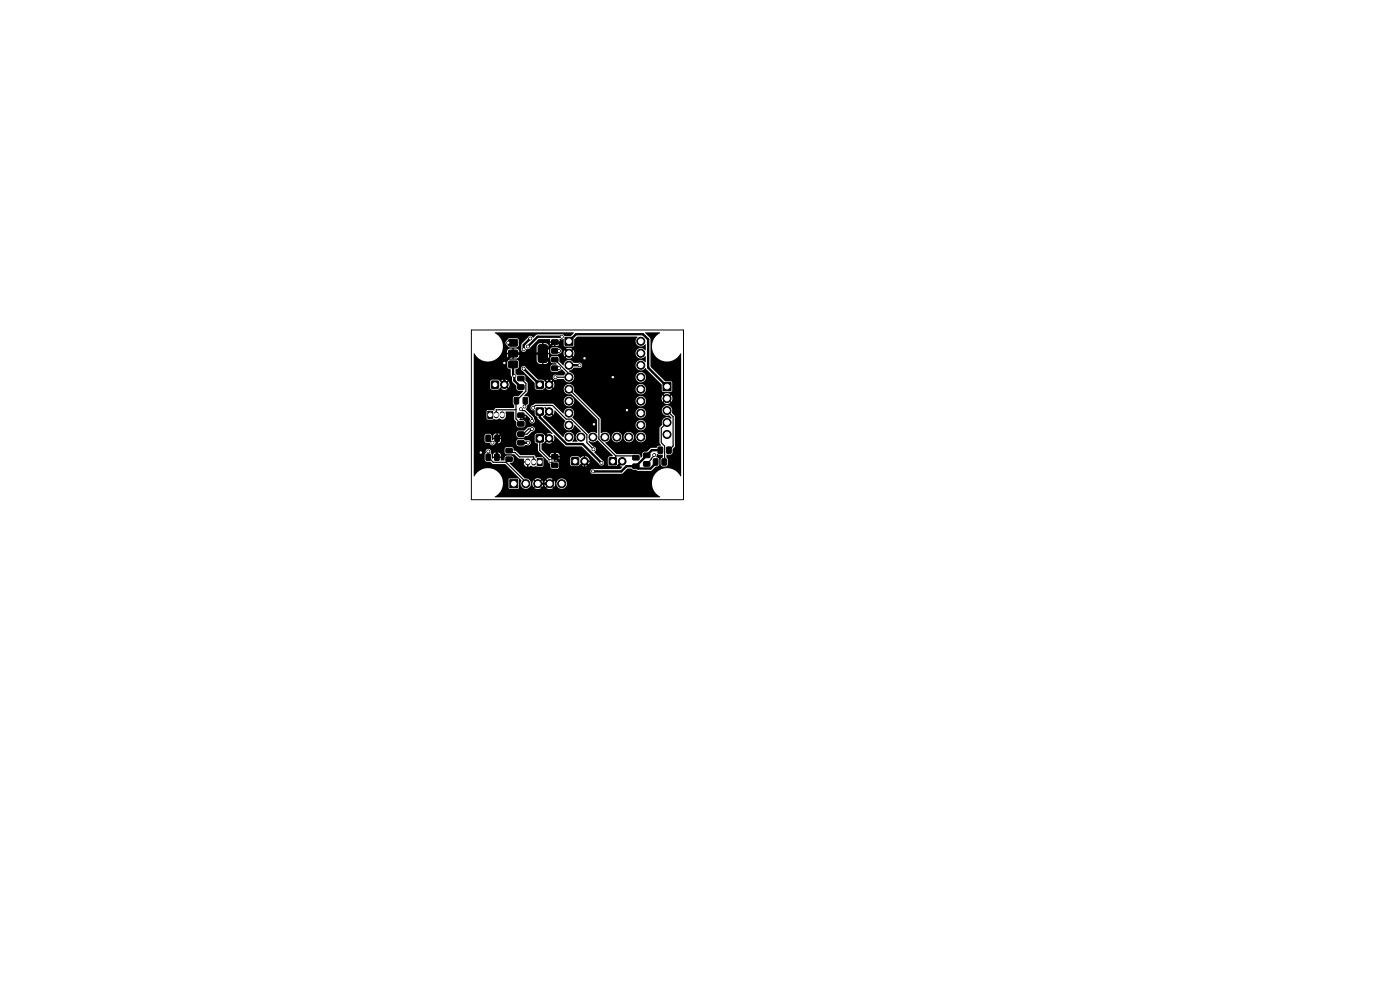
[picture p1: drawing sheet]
<svg xmlns="http://www.w3.org/2000/svg" width="297mm" height="210mm" viewBox="0 0 297 210" stroke-linecap="round" stroke-linejoin="round" font-family="sans-serif">
<g fill="#000" stroke="#000" stroke-width=".21">
<path d="M107.9 72.1l.3-.1h1.5l.1 .3v1l-.3 .2-1.5-.1-.2-.3zM107.9 74.4l.3-.1h1.5l.1 .3v1l-.3 .2-1.5-.1-.2-.3zM107.9 76.7l.3-.1h1.5l.1 .3v1l-.3 .2-1.5-.1-.2-.3zM114.3 73.2l.2-.1h1.1l.5 .3 .1 3-.3 .4-1.4 .1-.3-.3-.1-3zM117 74h1.3l.1 .2v.6l-.2 .2-1.1-.1-.1-.2zM117 72.1h1.3l.1 .2v.6l-.2 .2-1.1-.1-.1-.2zM117.1 77.7l1.1-.1 .2 .3v.6l-.3 .1h-.9l-.2-.2zM117.1 75.8h1.1l.2 .2v.6l-.3 .2h-.9l-.2-.2zM119.8 71.6h1.8v1.7h-1.8zM103.1 92.3h.7l.2 .1v1.1l-.1 .2h-.6l-.2-.1zM103.1 96.4l.8-.1 .2 .2v1l-.2 .2h-.6l-.2-.2zM103.5 87.3h1v1.5h-1z"/>
<path d="M104.3 80.9h1.4v1.4h-1.4zM105 96.4l.7-.1 .2 .2v1l-.1 .2h-.7l-.2-.2zM105 92.3h.7l.2 .1v1.1l-.1 .2h-.6l-.2-.1zM107.4 97l1.1-.1 .2 .3v.6l-.2 .1h-1l-.2-.2zM107.4 95.1h1.1l.2 .2v.6l-.2 .2h-1l-.2-.2zM109.1 84.3h.7l.2 .1 .1 1.1-.2 .2h-.6l-.2-.1zM109.9 89.5l1.1-.1 .2 .3v.6l-.3 .1h-.9l-.2-.2zM109.9 87.6h1.1l.2 .2v.6l-.3 .2h-.9l-.2-.2zM109.9 93.5l1.1-.1 .2 .3v.6l-.3 .1h-.9l-.2-.2zM109.9 91.6h1.1l.2 .2v.6l-.3 .2h-.9l-.2-.2zM109.9 81.7l1.1-.1 .2 .3v.6l-.3 .1h-.9l-.2-.2zM109.9 79.8h1.1l.2 .2v.6l-.3 .2h-.9l-.2-.2z"/>
<path d="M111 84.3h.7l.2 .1 .1 1.1-.2 .2h-.6l-.2-.1zM113.8 86.6h1.4v1.4h-1.4zM113.8 80.9h1.4v1.4h-1.4zM113.8 92.3h1.4v1.4h-1.4zM114 97.3h1v1.5h-1zM117.1 98.3l1.1-.1 .2 .3v.6l-.3 .1h-.9l-.2-.2zM117.1 96.4h1.1l.2 .2v.6l-.3 .2h-.9l-.2-.2zM121.3 97.1h1.4v1.5h-1.4zM129.3 97.1h1.4v1.5h-1.4zM134.3 98.5l1.1-.1 .2 .3v.6l-.3 .1h-.9l-.2-.2zM134.3 96.6h1.1l.2 .2v.6l-.3 .2h-.9l-.2-.2zM136.6 98l1.1-.1 .2 .3v.6l-.3 .1h-.9l-.2-.2z"/>
<path d="M136.6 96.1h1.1l.2 .2v.6l-.3 .2h-.9l-.2-.2zM138.6 97.4l.7-.1 .3 .2v1l-.2 .2h-.6l-.2-.2zM139.6 94.9l.7-.1 .3 .2v1l-.2 .2h-.6l-.2-.2zM140.5 97.4l.7-.1 .2 .2v1l-.1 .2h-.7l-.2-.2zM140.6 81.2h1.8v1.7h-1.8zM141.5 94.9l.7-.1 .2 .2v1l-.1 .2h-.7l-.2-.2zM108.1 101.8h1.7v1.7h-1.7z"/>
<circle cx="107" cy="77" r=".3"/>
<circle cx="107.8" cy="72.7" r=".3"/>
<circle cx="109.1" cy="79.8" r=".3"/>
<circle cx="111.1" cy="74.1" r=".3"/>
<circle cx="111.1" cy="78.2" r=".3"/>
<circle cx="112" cy="73.5" r=".3"/>
<circle cx="112.5" cy="71.8" r=".3"/>
<circle cx="118.6" cy="74.4" r=".3"/>
<circle cx="118.6" cy="78.1" r=".3"/>
<circle cx="119.2" cy="71.4" r=".3"/>
<circle cx="120.7" cy="74.9" r=".85"/>
<circle cx="120.7" cy="77.5" r=".85"/>
<circle cx="123" cy="77.5" r=".3"/>
<circle cx="124" cy="76" r=".3"/>
<circle cx="135.9" cy="74.9" r=".85"/>
<circle cx="135.9" cy="77.5" r=".85"/>
<circle cx="135.9" cy="72.4" r=".85"/>
<circle cx="102" cy="96" r=".3"/>
<circle cx="103.6" cy="95.8" r=".3"/>
<circle cx="104.5" cy="93.9" r=".3"/>
<circle cx="107" cy="81.6" r=".8"/>
<circle cx="110.5" cy="86.8" r=".3"/>
<circle cx="111.3" cy="86.2" r=".3"/>
<circle cx="112" cy="93.9" r=".3"/>
<circle cx="112.9" cy="91" r=".3"/>
<circle cx="112.9" cy="89.3" r=".3"/>
<circle cx="113.1" cy="86.5" r=".3"/>
<circle cx="116.5" cy="87.3" r=".8"/>
<circle cx="116.5" cy="81.6" r=".8"/>
<circle cx="116.5" cy="93" r=".8"/>
<circle cx="116.8" cy="97.8" r=".3"/>
<circle cx="117.8" cy="80" r=".3"/>
<circle cx="120.7" cy="85.1" r=".85"/>
<circle cx="120.7" cy="90.2" r=".85"/>
<circle cx="120.7" cy="80" r=".85"/>
<circle cx="120.7" cy="87.6" r=".85"/>
<circle cx="120.7" cy="82.6" r=".85"/>
<circle cx="120.7" cy="92.7" r=".85"/>
<circle cx="123.2" cy="92.7" r=".85"/>
<circle cx="124" cy="97.8" r=".8"/>
<circle cx="125.8" cy="92.7" r=".85"/>
<circle cx="125.9" cy="95.3" r=".3"/>
<circle cx="126" cy="90" r=".3"/>
<circle cx="127.6" cy="98.2" r=".3"/>
<circle cx="128.3" cy="92.7" r=".85"/>
<circle cx="130" cy="80" r=".3"/>
<circle cx="130.9" cy="92.7" r=".85"/>
<circle cx="132" cy="97.8" r=".8"/>
<circle cx="133" cy="87" r=".3"/>
<circle cx="133.4" cy="92.7" r=".85"/>
<circle cx="135.9" cy="82.6" r=".85"/>
<circle cx="135.9" cy="92.7" r=".85"/>
<circle cx="135.9" cy="85.1" r=".85"/>
<circle cx="135.9" cy="90.2" r=".85"/>
<circle cx="135.9" cy="80" r=".85"/>
<circle cx="135.9" cy="87.6" r=".85"/>
<circle cx="138.8" cy="96.5" r=".3"/>
<circle cx="141.5" cy="92.2" r=".85"/>
<circle cx="141.5" cy="87.1" r=".85"/>
<circle cx="141.5" cy="89.6" r=".85"/>
<circle cx="141.5" cy="84.5" r=".85"/>
<circle cx="111.5" cy="102.6" r=".85"/>
<circle cx="114.1" cy="102.6" r=".85"/>
<circle cx="116.6" cy="102.6" r=".85"/>
<circle cx="119.2" cy="102.6" r=".85"/>
<circle cx="125.8" cy="100" r=".3"/>
</g>
<path d="M105.3 87.8v.4M106.5 87.8v.4M112 97.8v.4M113.2 97.8v.4" fill="none" stroke="#000" stroke-width="1.1"/>
<g fill="none" stroke="#000" stroke-width=".5">
<path d="M107.8 72.7h1.1M108.9 77.3v2.2l.2 .3v.9l1.4 1.4M111.1 78.2l3.4 3.4M112.5 71.8l-1.4 1.4v.9M115.1 75h-6.2l-1.9 1.9v4.7M115.1 75l1.4 1.4v5.2M117.7 78.1h.9M117.7 74.5h.9M119.2 71.4h-5.1l-2.1 2.1M120.7 77.5h2.3M120.7 72.4l1.5-1.5h14.2l1.1 1.1v6l4 4M120.7 74.9l-2.4-2.3h-.7l-2.5 2.4"/>
<path d="M110.5 93.9h1.5M110.5 88.1l2 2h1.2l4 4.1v2.7l1.2 1.2v2.2l-2.3 2.3h-2.5M112.3 89.9l-1.1 1.1h-3.8l-2 2v4M114.5 87.3v1.2l5.7 5.7h3.4l4 4M124 97.9v.1M124 98l-1.2 1.2h-3.9M132 97.9l-1.1 1.2h-5.8l-1.1-1.1M134.9 98.9h-2l-1.1 1.1h-6M137.2 96.6h.1M139.1 98v.3l-1.1 1.1h-2.6l-.5-.5M140.1 95.5h-1.8l-3.4 3.4"/>
</g>
<g fill="none" stroke="#000" stroke-width=".25">
<path d="M117.7 76.3l3 3v.7h-2.9M103.5 93l1 .9M103.6 95.8v1.2l1.1 1.1h2.6M107.3 98.1l4.2 4.2v.3M108 97.4l-.7 .7M108 95.6l.4 .4h.9l.9 .9h3v1.1M109.5 86.9h-4.2v1.1M110.5 80.3l1.1 1.1v1.6l-2.1 2.1v3.8l1 1M110.5 86.8l.3 .3h.5l1.6 1.6v.6M110.5 92.1h1.3l1.1-1.1h-.8l-1.1 1.1M111.4 85v1.1l-.1 .1M113.1 86.5l.5-.5h3.6l2.9 2.9h1.1l3.3 3.3v1.7l1.4 1.4"/>
<path d="M114.5 93v2.5l3.2 3.2M116.8 97.8h.1M120.7 82.6l6.3 6.3v4.2l3.6 3.6M130.6 96.7h3.9l.4 .4M130.6 96.7v.5l-.6 .7M138.8 96.5l-.6 1-1 .9M141.5 89.6l-1.2 1.2v3.1l.7 .7-.1 3.4M141.5 87.1l1.3 1.3v6.2l-.9 .9"/>
</g>
<path d="M105 70.5l16.7 .1-.6 .7-1.4-.1a.56 .56 0 0 0-.7-.3h-5l-.9 .7a.58 .58 0 0 0-.6-.4 .58 .58 0 0 0-.5 .4l-1.3 1.3-.1 .9a.59 .59 0 0 0 .4 .9 .59 .59 0 0 0 .7-.7 .76 .76 0 0 0 1-.4h1.2v1.3h1.1v-2.1h.3v2.1h1.1v-.7h.3v.6l.3 .3 1.3 .1 .7-.4h.5l.3 .8 .5-.4 .2 .2-.5 .5a1.14 1.14 0 0 0 1.4 0l-.5-.5 .2-.2 .5 .4 .1-.1a1.14 1.14 0 0 0-.1-1.3l-.5 .5-.2-.2 .5-.5h-.1a1.14 1.14 0 0 0-1.3 0l.5 .5-.2 .2-.5-.5-.3 .6h-.5a.7 .7 0 0 0-.6-1l-1.3-.1-.4 .5h-.3v-.8a1.07 1.07 0 0 0-1.4-.6 .88 .88 0 0 0-1.1 .8h-1.2l.8-.9h3.2l.1 .5 .4 .2h.3v-.7h.3v.7l.6-.1 .3-.4v-.2h-5.2l.8-.8h2.3l.1 .5h2v-.4l.8-.1 .2 1.5 1.9 .1 .2-.2v-1.3l.6-.6h12.8a1.31 1.31 0 0 0 .2 1.9 1.26 1.26 0 0 0 1.5-.3l.1 1.2-.1 .1a1.13 1.13 0 0 0-1.7-.1 1.13 1.13 0 0 0 .1 1.7 1.13 1.13 0 0 0 1.6-.3l.1 1.2-.1 .1a1.13 1.13 0 0 0-1.7-.2 1.13 1.13 0 0 0 .1 1.7 1.13 1.13 0 0 0 1.7-.3l3.4 3.5 .1 1.4h2v-2l-1.4-.1-3.1-3.1v-5.9l-1.1-1.3h3.2a3.2 3.2 0 0 0-.9 5.2 3.2 3.2 0 0 0 5.2-.9v26.2a3.2 3.2 0 0 0-5.2-.9 3.2 3.2 0 0 0 .9 5.2h-35.2a3.4 3.4 0 0 0 1.7-3.7h1.3v1.8l.2 .2h1.8l.2-.2v-1.8l-.2-.2h-1.8l-.2 .2h-1.3l-.1-.2a3.2 3.2 0 0 0-2.8-2.2 3.2 3.2 0 0 0-3.1 1.8l-.1-4.6h2.3v1.1l.3 .3 .9 .1 .6 .4 2.6 .1 3.4 3.4a1.11 1.11 0 0 0 .6 1.8 1.11 1.11 0 0 0 1.4-1.2h.3l.3 .8 .4-.5 .2 .2-.4 .5 .1 .1a1.14 1.14 0 0 0 1.3-.1l-.5-.5 .2-.2 .5 .5 .2-.8h.3l.2 .8 .5-.5 .2 .2-.5 .5 .1 .1a1.14 1.14 0 0 0 1.3-.1l-.4-.5 .2-.2 .4 .5 .3-.8h.3v.2a1.1 1.1 0 0 0 1.6 .8 1.1 1.1 0 0 0 0-1.8 1.1 1.1 0 0 0-1.6 .8h-.3l-.3-.6-.4 .5-.2-.2 .4-.5-.1-.1a1.14 1.14 0 0 0-1.3 .1l.5 .5-.2 .2-.5-.5-.2 .6h-.3l-.2-.6-.5 .5-.2-.2 .5-.5-.1-.1a1.14 1.14 0 0 0-1.3 .1l.4 .5-.2 .2-.4-.5-.3 .6h-.3a1.17 1.17 0 0 0-1.3-1l-3.1-3.2v-.1a.57 .57 0 0 0 .7-.4l-.1-1-.2-.1h-1.1a.77 .77 0 0 0-.5 1h-.7l-.1-.5h-1.6l-.1 .1-.1-.1v-.7h.2v.4h.7v-.9h.3v.9h.6a.85 .85 0 0 0-.6-.9 .85 .85 0 0 0-1 .4l-.2 .1-.3-.5a.54 .54 0 0 0-.2-.7h3.1l.1 .7 .2 .3 1.8 .1 1 .9h1.1l-.1 .6h.5v.3h-.5l.2 .6 .5 .2v-.7h.3v.7h.3a.53 .53 0 0 1 .8 0l.5-.1 .3 .1 1.2-.1v-1.8l-1.2-.1-.3 .1-.2-.4-.2-.2h-3l-.8-.8-.5-.1-.1-.5-.3-.3h-1.2l-.4 .5h-3.1a.62 .62 0 0 0-.7 .1 .62 .62 0 0 0-.1 .7l-.3 .4h-2.3v-4h2.3l.1 1.2 .3 .3h.6a.66 .66 0 0 0 .6 .5 .66 .66 0 0 0 .7-.5h.2v-.8h.3v.8h.4l.2-.4h3.3l.1 .7 .3 .4h1.2l.3-.3h.4a.56 .56 0 0 0 .8-.3 .56 .56 0 0 0-.5-.7h-.7l-.3-.2-1.1-.1-.3 .2-.2 .3h-3.3v-.4h-1.5l-.2 .2-.2-.2v-.7h.4v.4h.6v-.9h.3v.9h.6v-.4a.88 .88 0 0 0-.7-.5 .88 .88 0 0 0-.8 .5h-.4l-.1-.3-.4-.2-.7 .1-.3 .4h-2.3v-.7h9l.1 .7 .2 .3 1.2 .1 .5-.4 .5-.1 .9-.8a.57 .57 0 0 0 .5-.8 .57 .57 0 0 0-.9-.2l-.6 .1-.7 .7h-1.4l-.3 .4h-9v-4.6h2.7l.1 1.7h1.6a.83 .83 0 0 0 1-.2l.1 .1a.78 .78 0 0 0 .8 .2 .78 .78 0 0 0 .5-.7v-1h1.7l.1 1.7 .5 .5v.9l.3 .3h1.2l.3-.4-.1-1-1.1-.3 .2-.1v-.7h.2v.7l.7-.2 .2-.5h-1.1l.2-.3h1l.9 1a.57 .57 0 0 0 0 .8 .57 .57 0 0 0 .8 0 .57 .57 0 0 0 0-.8l-.1-.4-1.6-1.7 .2-.4h.7a.78 .78 0 0 0 .9 .7l.1 1 .5 .3 .1 .4 3.1 3.1-.1 .2a1.12 1.12 0 0 0-1.3 0l.5 .5-.2 .2-.9-.8h-1.5l-.2 .3-.1 1.3a.55 .55 0 0 0 .7 .5l.1 1.6 2 2 .1 .4 .4 .3 .1 .7 .2 .3 1.3 .1 .3-.4-.1-1-1.1-.2 .1-.2v-.7h.3v.7l.6-.1 .3-.3h2.2l.1 1.2 .2 .3 1.5 .1 .4-.4 .8 .4v-.7h.2v.7a1.09 1.09 0 0 0 1-.9h-.7v-.3h.7v-.1a1.09 1.09 0 0 0-1-.8v.7h-.2v-.7l-.8 .4-.4-.4h-1.3l-.3 .1-.2 .4h-2.2v-.3l-2.1 .1-.5-.5 1.4 .1v-.6h.3v.6h.9v-.1a.78 .78 0 0 0-1.2-.5h-.5l-.3 .5h-.6l-1.2-1.2v-1.3l.5-.2 .7-.7 .2 .2-.5 .5h.1a1.09 1.09 0 0 0 1.3 0l-.5-.5 .2-.2 .5 .5v-.1a1.19 1.19 0 0 0 0-1.2l.2-.1 2.4 2.4h3.4l3.7 3.7a.56 .56 0 0 0 .8 .3 .56 .56 0 0 0 .1-.8l-1.9-2a.59 .59 0 0 0 .3-.7 .59 .59 0 0 0-.5-.5l-1-.9v-.2a1.48 1.48 0 0 0 1.9-.2l3.2 3.3-.7 .1-.3 .3-.1 1.3 .2 .4 .3 .1h1.3l.9-.9 .2 .2-.5 .5 .7 .4-.4 .4h-5.5a.56 .56 0 0 0-.8 .4 .56 .56 0 0 0 .6 .7l6-.1 1.2-1.1h.8l.4 .3h.6l.4 .2h2.9l.9-.9 .5-.1 .2-.3v-1.3l-.6-.3 .2-.7 1.2 .2v.5l-.4 .4-.1 1.1 .2 .3 .3 .2 .9-.2 .2-.2v-1.1l-.3-.4v-.6l1.1-.2 .2-1 .5-.7v-6.2l-.7-.8 .1-.3a1.12 1.12 0 0 0-1.2-1.3 1.12 1.12 0 0 0-1 1.4 1.12 1.12 0 0 0 1.6 .7l.4 .4v.3a1.19 1.19 0 0 0-1.4-.2 1.19 1.19 0 0 0-.6 1.3l.1 .2-.6 .7v3.2l.3 .5-.6 .1-.4 .4h-1.1l-.8 .8-.8 .1-.2 .3-.1 .7-.3 .2a.61 .61 0 0 0-.5-.8h-4.6l-2.4-2.3 .2-.2a1.1 1.1 0 0 0 .8-1.2h.4v.2a1.1 1.1 0 0 0 1.1 1 1.1 1.1 0 0 0 1.1-1.2h.3v.2a1.1 1.1 0 0 0 1.2 1 1.1 1.1 0 0 0 1-1.2h.3v.2a1.1 1.1 0 0 0 1.7 .9 1.1 1.1 0 0 0 0-1.9 1.1 1.1 0 0 0-1.7 .8h-.3v-.1a1.1 1.1 0 0 0-1.2-.9 1.1 1.1 0 0 0-1 1h-.3l-.1-.1a1.1 1.1 0 0 0-1.1-.9 1.1 1.1 0 0 0-1 1h-.4v-.1a1.18 1.18 0 0 0-1.9-.6l-.1-1.8h7.4a1.1 1.1 0 0 0 1.6 1.1 1.1 1.1 0 0 0 .3-1.9 1.1 1.1 0 0 0-1.8 .6l-.1 .2h-7.4v-1.3l-1.2-1.2h8.6v.1a1.1 1.1 0 0 0 1.7 .9 1.1 1.1 0 0 0 0-1.9 1.1 1.1 0 0 0-1.7 .9h-8.6l-2.5-2.6h11.1v.2a1.1 1.1 0 0 0 1.5 .9 1.1 1.1 0 0 0 .5-1.7h3.5l.3 .8 .5-.4 .2 .2-.5 .5h.1a1.14 1.14 0 0 0 1.3 0l-.5-.5 .2-.2 .5 .4 .1-.1a1.14 1.14 0 0 0-.1-1.3l-.5 .5-.2-.2 .5-.5h-.1a1.14 1.14 0 0 0-1.3 0l.5 .5-.2 .2-.5-.5-.3 .6h-3.5a1.1 1.1 0 0 0-1.2-.4 1.1 1.1 0 0 0-.8 1h-11.1l-2-2 .1-.5h13a1.1 1.1 0 0 0 1.6 1.1 1.1 1.1 0 0 0 .3-1.9 1.1 1.1 0 0 0-1.8 .6l-.1 .2h-13a1.11 1.11 0 0 0-1.4-1 1.11 1.11 0 0 0-.7 1.5 1.11 1.11 0 0 0 1.5 .6l5.4 5.4 .1 2.8-.2 .1a1.37 1.37 0 0 0-1.7 .1l-3.4-3.4a1.14 1.14 0 0 0 0-1.8 1.14 1.14 0 0 0-1.8 .6l-.1 .3-2.3-2.1h-3.6l-.8 .5-.3 .3h-.7v-.4l.4-.4v-.6h7.4a1.1 1.1 0 0 0 1.5 1.1 1.1 1.1 0 0 0 .3-1.8 1.1 1.1 0 0 0-1.8 .5v.2h-7.4l-.1-.8-.9-.2 .7-1v-1.7l-.5-.6v-.9l-.3-.3-1.4 .1-.3-.4v-.9l.5-.2h.6l.2 .4 2.7 2.7 .1 1.1 .2 .3h1.5l.9-.8 .2 .2-.5 .5a1.09 1.09 0 0 0 1.4 0l-.5-.5 .2-.2 .5 .5v-.1a1.09 1.09 0 0 0 0-1.3l-.5 .5-.2-.2 .5-.5h-.1a1.09 1.09 0 0 0-1.3 0l.5 .5-.2 .2-.8-.8-1.2-.1-2.6-2.6a.56 .56 0 0 0-.5-.2 .56 .56 0 0 0-.5 .4h-.6l.2-.3v-1l-.4-.5h-1.6l-.5 .4v1.1l.2 .4 .5 .2v1.1l.3 .5 .1 .9 .8 .9 .2 .9 1.3 .2-1 1.1h-.8l-.3 .3-.1 1.2 .3 .5v.5h-3.9l-.2 .2-.2 .4-1.3-.1-.3 .2h-2.7v-6.2h3.4l.1 1.3 .2 .3h1.5l.9-.8 .2 .2-.5 .5a1.09 1.09 0 0 0 1.4 0l-.5-.5 .2-.2 .5 .5v-.1a1.09 1.09 0 0 0 0-1.3l-.5 .5-.2-.2 .5-.5h-.1a1.09 1.09 0 0 0-1.3 0l.5 .5-.2 .2-1-.9-1.3 .1-.4 .4h-3.4l.1-6.1a3.3 3.3 0 0 0 5.6 .3h1.3l.2 .6 .5 .3h.5v-.9h.3v.9h.5a.72 .72 0 0 0 .6-.9h3.8v1.2a.88 .88 0 0 0 1.1 .8v-2h.3v2h.4a.91 .91 0 0 0 .7-1.2h.3l.2 .9 1 .2 .2 .1-1.2 .3-.2 .3 .2 .9 .3 .2h1.1l.9-.6 .8 .8-.4 .5h-1.4a.56 .56 0 0 0-.8 .1 .56 .56 0 0 0 .1 .8 .56 .56 0 0 0 .8-.1h1.4a1.11 1.11 0 0 0 1.2 .7 1.11 1.11 0 0 0 .9-1.2h13v.2a1.1 1.1 0 0 0 1.7 .9 1.1 1.1 0 0 0 0-1.9 1.1 1.1 0 0 0-1.7 .8h-13v-.1a1.78 1.78 0 0 0-1.1-1.1v-.1l.6-.2 .4-.4h1a.56 .56 0 0 0 .8-.5 .56 .56 0 0 0-.8-.5h-1a1.15 1.15 0 0 0-1.3-.6 1.15 1.15 0 0 0-.9 1.1l-.8-.8-.2-1-.3-.2h-1.1l-.4 .5h-.3v-.8h-10.2l.3-.6h1v.3h1.2v-.9h.3v.9h1.1a.72 .72 0 0 0-.6-.9h-1.4l-.4 .2-.2 .4h-1l.2-1.1-.1-.9h.6l.2 .4 .7 .7 1.8-.1 .2-.4v-.9l-.4-.6h-1.6l-.4 .2-.5 .7h-.6a3.6 3.6 0 0 0-1.7-2zM115.5 86.4h.3l.5 .5-.2 .2-.6-.5zM115.6 88l.5-.5 .2 .2-.5 .5a1.09 1.09 0 0 0 1.4 0l-.5-.5 .2-.2 .5 .5 .3-.9 2.3 2.2a1.15 1.15 0 0 0 .2 1.9 1.15 1.15 0 0 0 1.7-1l1.3 1.3a1.25 1.25 0 0 0-1 .8 1.25 1.25 0 0 0 .3 1.3h-1.1a1.15 1.15 0 0 0-.2-1.9 1.15 1.15 0 0 0-1.7 1l-4.3-4.2z" fill="#000"/>
<path d="M100 70h45v36h-45z" fill="none" stroke="#000" stroke-width=".21"/>
<g fill="#fff" stroke="#fff" stroke-width=".21">
<circle cx="118.6" cy="78.1" r=".15"/>
<circle cx="107.8" cy="72.7" r=".15"/>
<circle cx="118.6" cy="74.5" r=".15"/>
<circle cx="112" cy="93.9" r=".15"/>
<circle cx="109.1" cy="79.8" r=".15"/>
<circle cx="138.8" cy="96.5" r=".15"/>
<circle cx="112" cy="73.5" r=".15"/>
<circle cx="127.6" cy="98.2" r=".15"/>
<circle cx="123" cy="77.5" r=".15"/>
<circle cx="125.8" cy="100" r=".15"/>
<circle cx="119.2" cy="71.4" r=".15"/>
<circle cx="111.1" cy="78.2" r=".15"/>
<circle cx="111.1" cy="74.1" r=".15"/>
<circle cx="112.5" cy="71.8" r=".15"/>
<circle cx="126" cy="90" r=".15"/>
<circle cx="133" cy="87" r=".15"/>
<circle cx="124" cy="76" r=".15"/>
<circle cx="130" cy="80" r=".15"/>
<circle cx="107" cy="77" r=".15"/>
<circle cx="102" cy="96" r=".15"/>
<circle cx="111.3" cy="86.2" r=".15"/>
<circle cx="104.5" cy="93.9" r=".15"/>
<circle cx="103.6" cy="95.8" r=".15"/>
<circle cx="113.1" cy="86.5" r=".15"/>
<circle cx="112.9" cy="89.3" r=".15"/>
<circle cx="110.5" cy="86.8" r=".15"/>
<circle cx="112.9" cy="91" r=".15"/>
<circle cx="125.9" cy="95.3" r=".15"/>
<circle cx="116.8" cy="97.8" r=".15"/>
<circle cx="117.8" cy="80" r=".15"/>
<circle cx="114.5" cy="87.3" r=".4"/>
<circle cx="116.5" cy="87.3" r=".4"/>
<circle cx="105" cy="81.6" r=".4"/>
<circle cx="107" cy="81.6" r=".4"/>
<circle cx="141.5" cy="73.5" r="1.6"/>
<circle cx="141.5" cy="102.5" r="1.6"/>
<circle cx="122" cy="97.8" r=".4"/>
<circle cx="124" cy="97.8" r=".4"/>
<circle cx="103.5" cy="102.5" r="1.6"/>
<circle cx="114.5" cy="81.6" r=".4"/>
<circle cx="116.5" cy="81.6" r=".4"/>
<circle cx="114.5" cy="93" r=".4"/>
<circle cx="116.5" cy="93" r=".4"/>
<circle cx="104" cy="88" r=".38"/>
<circle cx="105.3" cy="88" r=".38"/>
<circle cx="106.5" cy="88" r=".38"/>
<circle cx="103.5" cy="73.5" r="1.6"/>
<circle cx="109" cy="102.6" r=".5"/>
<circle cx="111.5" cy="102.6" r=".5"/>
<circle cx="114.1" cy="102.6" r=".5"/>
<circle cx="116.6" cy="102.6" r=".5"/>
<circle cx="119.2" cy="102.6" r=".5"/>
<circle cx="114.5" cy="98" r=".37"/>
<circle cx="113.2" cy="98" r=".37"/>
<circle cx="112" cy="98" r=".37"/>
<circle cx="130" cy="97.8" r=".4"/>
<circle cx="132" cy="97.8" r=".4"/>
<circle cx="120.7" cy="72.4" r=".5"/>
<circle cx="120.7" cy="74.9" r=".5"/>
<circle cx="120.7" cy="77.5" r=".5"/>
<circle cx="120.7" cy="80" r=".5"/>
<circle cx="120.7" cy="82.6" r=".5"/>
<circle cx="120.7" cy="85.1" r=".5"/>
<circle cx="120.7" cy="87.6" r=".5"/>
<circle cx="120.7" cy="90.2" r=".5"/>
<circle cx="120.7" cy="92.7" r=".5"/>
<circle cx="135.9" cy="72.4" r=".5"/>
<circle cx="135.9" cy="74.9" r=".5"/>
<circle cx="135.9" cy="77.5" r=".5"/>
<circle cx="135.9" cy="80" r=".5"/>
<circle cx="135.9" cy="82.6" r=".5"/>
<circle cx="135.9" cy="85.1" r=".5"/>
<circle cx="135.9" cy="87.6" r=".5"/>
<circle cx="135.9" cy="90.2" r=".5"/>
<circle cx="135.9" cy="92.7" r=".5"/>
<circle cx="123.2" cy="92.7" r=".5"/>
<circle cx="125.8" cy="92.7" r=".5"/>
<circle cx="128.3" cy="92.7" r=".5"/>
<circle cx="130.9" cy="92.7" r=".5"/>
<circle cx="133.4" cy="92.7" r=".5"/>
<circle cx="141.5" cy="82" r=".5"/>
<circle cx="141.5" cy="84.5" r=".5"/>
<circle cx="141.5" cy="87.1" r=".5"/>
<circle cx="141.5" cy="89.6" r=".5"/>
<circle cx="141.5" cy="92.2" r=".5"/>
</g>
</svg>
